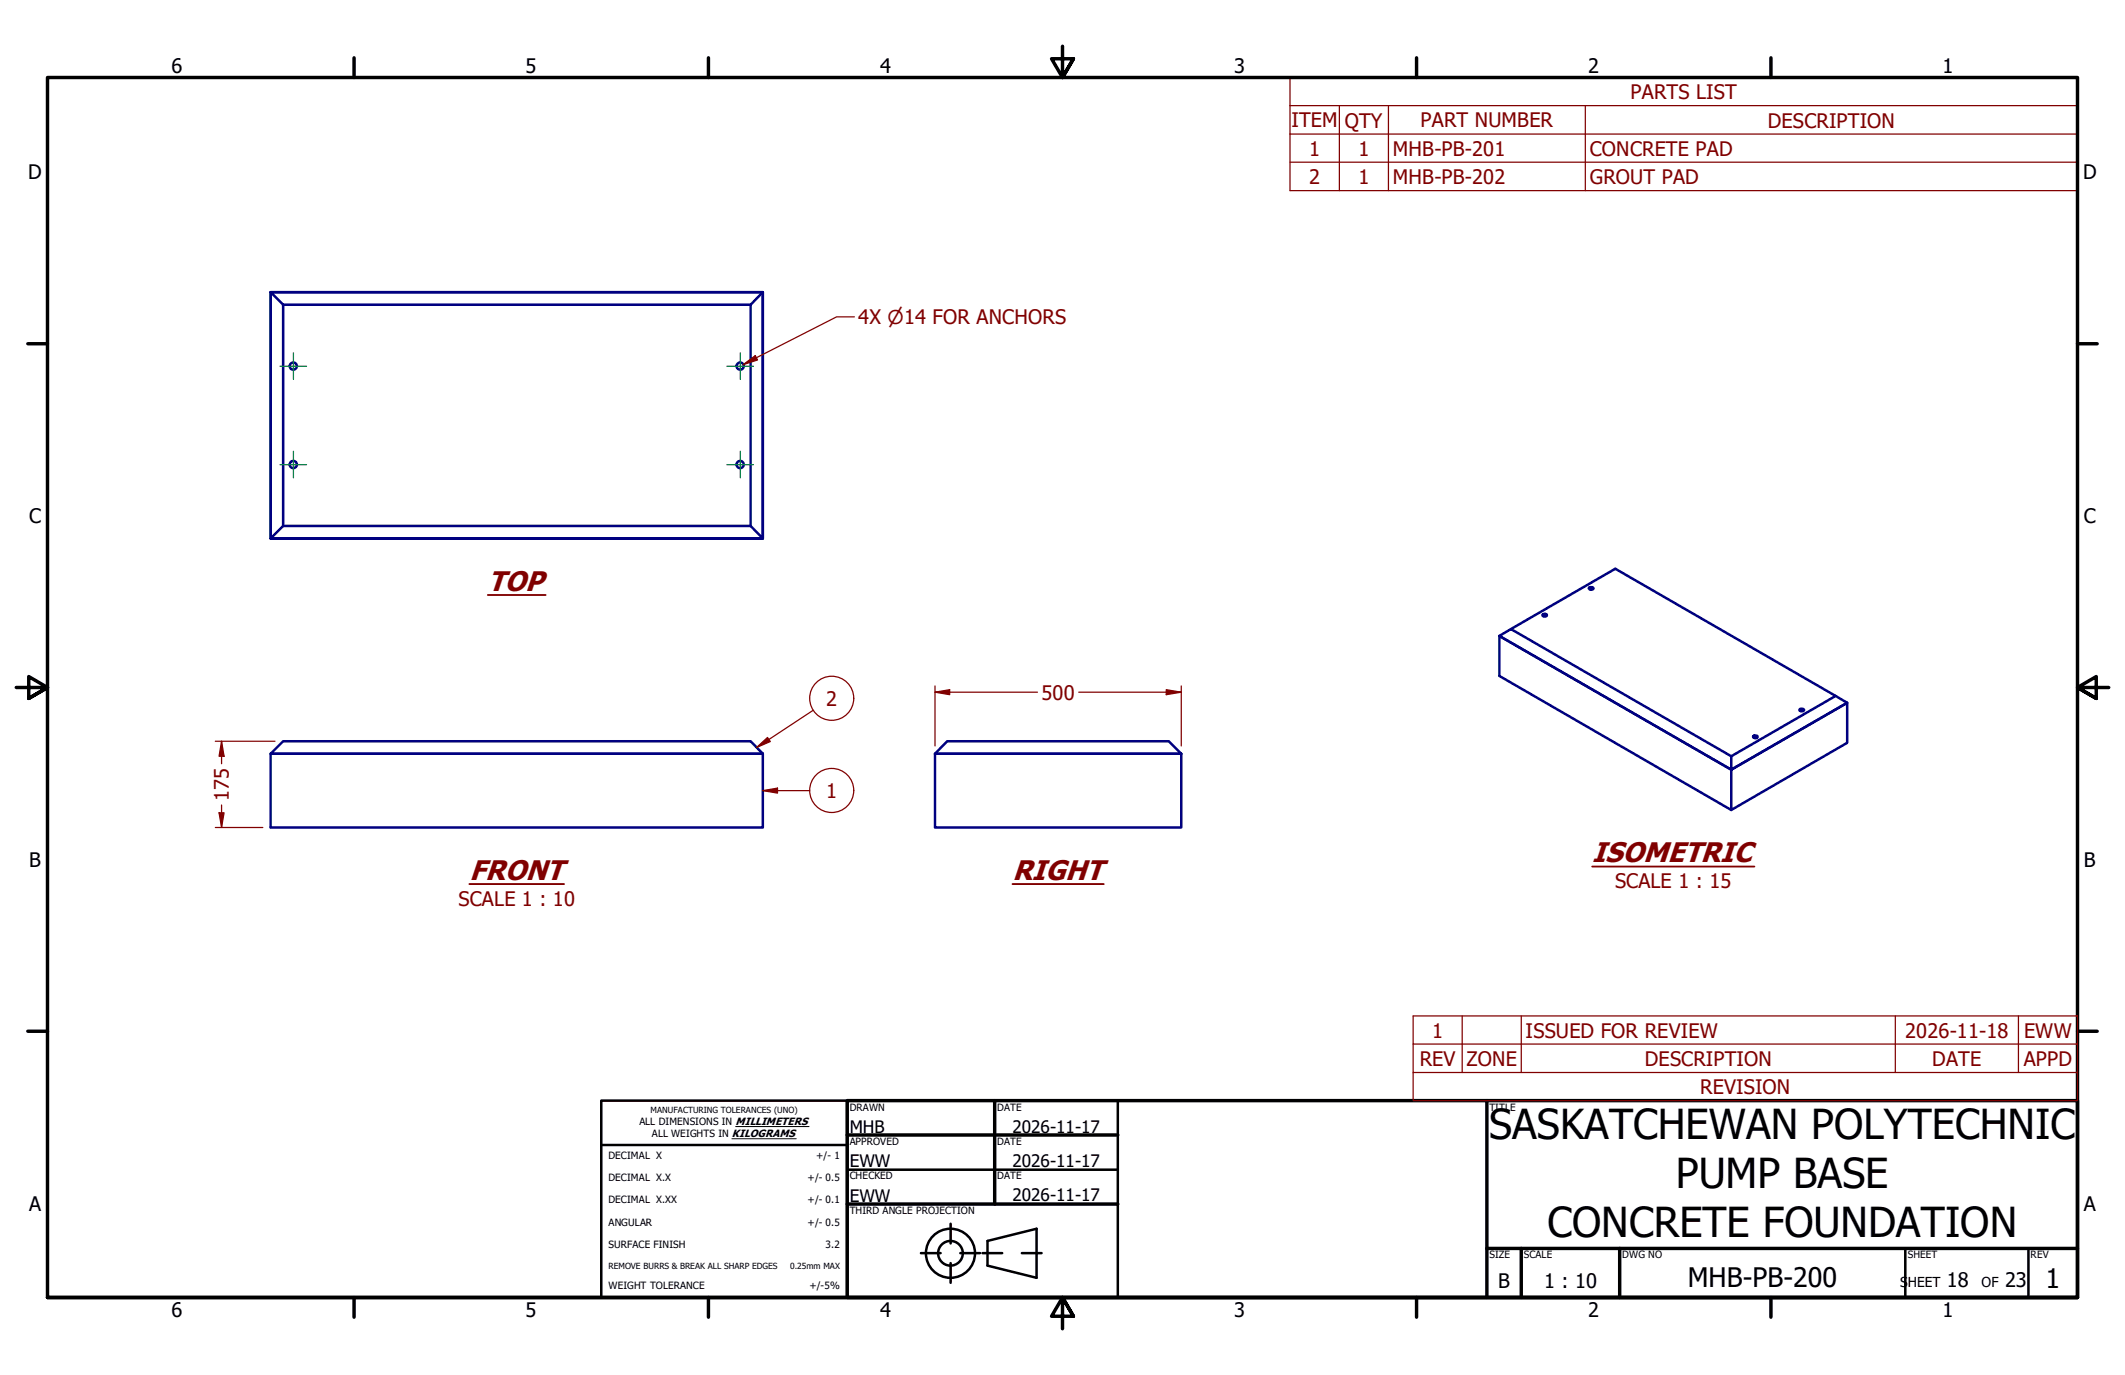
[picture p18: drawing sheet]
<svg xmlns="http://www.w3.org/2000/svg" width="432mm" height="279mm" viewBox="0 0 432 279" stroke-linecap="round" stroke-linejoin="round" font-family="sans-serif">
<defs><g id="words">
<g font-size="8.4">
<text x="302.6" y="231.4">SASKATCHEWAN POLYTECHNIC</text>
<text x="340.6" y="241.4">PUMP BASE</text>
<text x="314.5" y="251.4">CONCRETE FOUNDATION</text>
</g>
<g font-size="5.8" fill="#800000">
<text x="99.1" y="120">TOP</text>
<text x="95.4" y="178.8">FRONT</text>
<text x="205.7" y="178.8">RIGHT</text>
<text x="323.5" y="175.1">ISOMETRIC</text>
</g>
<g font-size="5.5">
<text x="343" y="261.6">MHB-PB-200</text>
<text x="415.7" y="261.7">1</text>
</g>
<g font-size="4.1">
<text x="34.9" y="14.7">6</text>
<text x="106.8" y="14.7">5</text>
<text x="178.8" y="14.7">4</text>
<text x="250.8" y="14.7">3</text>
<text x="322.7" y="14.7">2</text>
<text x="394.7" y="14.7">1</text>
<text x="5.7" y="36.4">D</text>
<text x="423.3" y="36.4">D</text>
<text x="5.9" y="106.3">C</text>
<text x="423.4" y="106.3">C</text>
<text x="5.9" y="176.1">B</text>
<text x="423.4" y="176.1">B</text>
<text x="5.9" y="246">A</text>
<text x="423.4" y="246">A</text>
<text x="304.4" y="261.7">B</text>
<text x="313.8" y="261.6">1 : 10</text>
<text x="395.6" y="261.6">18</text>
<text x="407.4" y="261.6">23</text>
<text x="34.9" y="267.7">6</text>
<text x="106.8" y="267.7">5</text>
<text x="178.8" y="267.7">4</text>
<text x="250.8" y="267.7">3</text>
<text x="322.7" y="267.7">2</text>
<text x="394.7" y="267.7">1</text>
</g>
<g font-size="4.1" fill="#800000">
<text x="331.3" y="20.1">PARTS LIST</text>
<text x="262.4" y="25.8">ITEM</text>
<text x="273.2" y="25.9">QTY</text>
<text x="288.7" y="25.8">PART NUMBER</text>
<text x="359.2" y="25.9">DESCRIPTION</text>
<text x="266" y="31.6">1</text>
<text x="276" y="31.6">1</text>
<text x="283" y="31.6">MHB-PB-201</text>
<text x="323" y="31.6">CONCRETE PAD</text>
<text x="266" y="37.4">2</text>
<text x="276" y="37.3">1</text>
<text x="283" y="37.4">MHB-PB-202</text>
<text x="323" y="37.4">GROUT PAD</text>
<text x="174.4" y="65.8">4X ⌀14 FOR ANCHORS</text>
<text x="167.9" y="143.4">2</text>
<text x="211.6" y="142.2">500</text>
<text x="46.5" y="162.8" transform="rotate(-90 46.5 162.8)">175</text>
<text x="167.9" y="162.2">1</text>
<text x="93.2" y="184.1">SCALE 1 : 10</text>
<text x="328.2" y="180.5">SCALE 1 : 15</text>
<text x="291" y="210.8">1</text>
<text x="310" y="210.8">ISSUED FOR REVIEW</text>
<text x="387.2" y="210.8">2026-11-18</text>
<text x="411.3" y="210.8">EWW</text>
<text x="288.5" y="216.5">REV</text>
<text x="298" y="216.5">ZONE</text>
<text x="334.2" y="216.5">DESCRIPTION</text>
<text x="392.6" y="216.5">DATE</text>
<text x="411.2" y="216.5">APPD</text>
<text x="345.4" y="222.2">REVISION</text>
</g>
<g font-size="3.5">
<text x="172.7" y="230.1">MHB</text>
<text x="205.7" y="230.1">2026-11-17</text>
<text x="172.7" y="237.2">EWW</text>
<text x="205.7" y="237.1">2026-11-17</text>
<text x="172.7" y="244.2">EWW</text>
<text x="205.7" y="244.1">2026-11-17</text>
</g>
<g font-size="2.8">
<text x="386.1" y="261.6">S</text>
<text x="387.7" y="261.6">HEET</text>
<text x="402.7" y="261.6">OF</text>
</g>
<g font-size="2">
<text x="172.7" y="225.7">DRAWN</text>
<text x="202.6" y="225.7">DATE</text>
<text x="302.6" y="225.7">TITLE</text>
<text x="129.9" y="228.6">ALL DIMENSIONS IN MILLIMETERS</text>
<text x="132.5" y="231.1">ALL WEIGHTS IN KILOGRAMS</text>
<text x="172.7" y="232.7">APPROVED</text>
<text x="202.6" y="232.7">DATE</text>
<text x="123.6" y="235.5">DECIMAL X</text>
<text x="123.6" y="240">DECIMAL X.X</text>
<text x="165.9" y="235.5">+/- 1</text>
<text x="172.7" y="239.6">CHECKED</text>
<text x="202.6" y="239.6">DATE</text>
<text x="123.6" y="244.5">DECIMAL X.XX</text>
<text x="164.1" y="240">+/- 0.5</text>
<text x="164.1" y="244.5">+/- 0.1</text>
<text x="123.6" y="249">ANGULAR</text>
<text x="164.1" y="249.1">+/- 0.5</text>
<text x="172.7" y="246.7">THIRD ANGLE PROJECTION</text>
<text x="123.6" y="253.6">SURFACE FINISH</text>
<text x="167.8" y="253.7">3.2</text>
<text x="302.6" y="255.7">SIZE</text>
<text x="309.6" y="255.7">SCALE</text>
<text x="329.6" y="255.7">DWG NO</text>
<text x="387.7" y="255.7">SHEET</text>
<text x="412.6" y="255.7">REV</text>
<text x="123.6" y="261.9">WEIGHT TOLERANCE</text>
<text x="164.5" y="262">+/-5%</text>
</g>
<g font-size="1.7">
<text x="132.2" y="226.2">MANUFACTURING TOLERANCES (UNO)</text>
<text x="123.6" y="257.9">REMOVE BURRS &amp; BREAK ALL SHARP EDGES</text>
<text x="160.5" y="257.9">0.25mm MAX</text>
</g>
</g></defs>
<!-- layer: Symbol (EDDT) -->
<path d="M99.1 120.9h11.8M95.4 179.6h19.2M205.7 179.6h18.6M323.5 176.1h33" fill="none" stroke="#800000" stroke-width=".38"/>
<!-- layer: Visible (EDDT) -->
<g fill="none" stroke="#000080" stroke-width=".51">
<path d="M55 59.4h100v50h-100zM55 59.4h100l-2.5 2.5h-95zM55 59.4v50M155 59.4v50l-2.5-2.5v-45M57.5 61.9v45M152.5 106.9h-95l-2.5 2.5h100M323 119.4l.2-.1a.32 .32 0 0 1 .4 0 .32 .32 0 0 1 .1 .4l-.2 .1a.42 .42 0 0 1-.6-.4zM307 127.8l21.2-12.2 47.1 27.2-23.5 13.6v-2.7l21.2-12.3M313.4 124.9l.2-.1a.37 .37 0 0 1 .5-.1 .37 .37 0 0 1 .1 .5l-.2 .1a.4 .4 0 0 1-.6-.4zM55 153.2h100v14.9h-100zM57.5 150.6h95l2.5 2.6h-100zM190 153.2h50v14.9h-50z"/>
<path d="M192.5 150.6h45l2.5 2.6h-50zM351.8 156.4l23.5-13.6v8.1l-23.5 13.7zM351.8 153.7l-44.8-25.9-2.3 1.4 47.1 27.2M351.8 156.4l-47.1-27.2v8.2l47.1 27.2M356.2 149.6l.4-.1a.32 .32 0 0 1 .4-.1 .32 .32 0 0 1 .1 .5l-.3 .1a.4 .4 0 0 1-.6-.4zM365.7 144.1l.4-.1a.31 .31 0 0 1 .3 .1 .31 .31 0 0 1 .1 .3l-.5 .1a.27 .27 0 0 1-.3-.1 .27 .27 0 0 1 0-.3z"/>
<circle cx="59.6" cy="74.4" r=".73"/>
<circle cx="150.4" cy="74.4" r=".73"/>
<circle cx="59.6" cy="94.4" r=".73"/>
<circle cx="150.4" cy="94.4" r=".73"/>
</g>
<!-- layer: Symbol (EDDT) -->
<path d="M262.1 21.5v-5.8h160v5.8M262.1 21.5h160v5.7M262.1 21.5v17.2h160v-11.5M262.1 27.2h160M262.1 33h160M272.2 21.5v17.2M282.1 21.5v17.2M322.1 21.5v17.2M155 160.7h3" fill="none" stroke="#800000" stroke-width=".25"/>
<!-- layer: Border (EDDT) -->
<g fill="none" stroke="#000" stroke-width=".7">
<path d="M71.9 11.7v4M144 11.7v4M215.9 9.4v6.3l-2.2-3.8h4.4l-2.2 3.8 2.2-3.8M287.8 11.7v4M359.9 11.7v4M5.7 69.8h4M422.1 69.8h4M3.3 139.7h6.4l-3.9-2.2v4.4l3.9-2.2-3.9 2.2M428.5 139.7h-6.4l3.9-2.2v4.4l-3.9-2.2 3.9 2.2M5.7 209.5h4M422.1 209.5h4M172.1 223.6h250v40.1h-250z"/>
<path d="M172.1 230.6h55M202.1 223.6v21.1M302.1 223.6v40.1M172.1 244.7h55M302.1 253.7h120M309.1 253.7v10M329.1 253.7v10M9.7 263.7v-248h412.4v248h-412.4h412.4M71.9 263.7v4M144 263.7v4M218.1 267.5l-2.2-3.8 2.2 3.8h-4.4l2.2-3.8v6.3M287.8 263.7v4"/>
<path d="M359.9 263.7v4"/>
</g>
<!-- layer: Title (EDDT) -->
<g fill="none" stroke="#000" stroke-width=".51">
<path d="M122.2 223.6h49.9v40.1h-49.9zM122.2 232.7h49.9M172.1 237.7h55M227.1 223.6v40.1M187.1 254.6h4M193.2 248.7v4M193.2 256.7v4M195.1 254.6h4M199.6 254.6h4M200.7 252.2l9.9-2.5v10l-9.9-2.5zM207.6 254.6h4M387.2 253.7v10"/>
<path d="M412.2 253.7v10"/>
<circle cx="193.1" cy="254.7" r="5"/>
<circle cx="193.1" cy="254.7" r="2.51"/>
</g>
<path d="M148.7 231.4h13.1M149.5 228.9h14.9" fill="none" stroke="#000" stroke-width=".2"/>
<!-- layer: Center Mark (EDDT) -->
<path d="M56.9 74.4h5.4M59.6 71.7v5.4M147.7 74.4h5.4M150.4 71.7v5.4M56.9 94.4h5.4M59.6 91.7v5.4M147.7 94.4h5.4M150.4 91.7v5.4" fill="none" stroke="#008040" stroke-width=".25"/>
<!-- layer: Symbol (EDDT) -->
<path d="M155 160.7l3-.6v1.1z" fill="#800000"/>
<g fill="none" stroke="#800000" stroke-width=".25">
<path d="M156.3 150.2l-2.6 1.7M155 160.7l3-.6v1.1zM158 160.7h6.5"/>
<circle cx="169" cy="160.6" r="4.5"/>
</g>
<path d="M153.7 151.9l2.3-2 .5 .8z" fill="#800000"/>
<g fill="none" stroke="#800000" stroke-width=".25">
<path d="M153.7 151.9l2.3-2 .5 .8zM165.2 144.3l-8.9 5.9"/>
<circle cx="169" cy="141.9" r="4.5"/>
</g>
<!-- layer: Dimension (EDDT) -->
<path d="M153.7 72.7l-2.7 1.4" fill="none" stroke="#800000" stroke-width=".25"/>
<path d="M151 74.1l2.5-1.8 .4 .9z" fill="#800000"/>
<path d="M151 74.1l2.5-1.8 .4 .9zM173.6 64.4h-3.6l-16.3 8.3M190 140.7h3" fill="none" stroke="#800000" stroke-width=".25"/>
<path d="M190 140.7l3-.6v1.1z" fill="#800000"/>
<path d="M190 140.7l3-.6v1.1zM237 140.7h3" fill="none" stroke="#800000" stroke-width=".25"/>
<path d="M237 140.1l3 .6-3 .5z" fill="#800000"/>
<path d="M190 139.4v12.2M240 139.4v12.2M45 150.6v3.1M193 140.7h17.8M219.2 140.7h17.8M237 140.1l3 .6-3 .5z" fill="none" stroke="#800000" stroke-width=".25"/>
<path d="M45 150.6l.5 3.1h-1z" fill="#800000"/>
<path d="M45 150.6l.5 3.1h-1zM45 165.2v2.9" fill="none" stroke="#800000" stroke-width=".25"/>
<path d="M44.5 165.2h1l-.5 2.9z" fill="#800000"/>
<path d="M43.8 150.6h12.1M45 153.7v1.5M43.8 168.1h9.6M44.5 165.2h1l-.5 2.9zM45 163.6v1.6" fill="none" stroke="#800000" stroke-width=".25"/>
<!-- layer: Symbol (EDDT) -->
<path d="M287.1 217.9v5.7h135v-5.7M287.1 212.2v5.7h135M297.1 206.4v11.5M309.1 206.4v11.5M385.1 206.4v11.5M410.1 206.4v11.5M422.1 212.2h-135v-5.8h135v11.5" fill="none" stroke="#800000" stroke-width=".25"/>
<use href="#words"/>
</svg>
